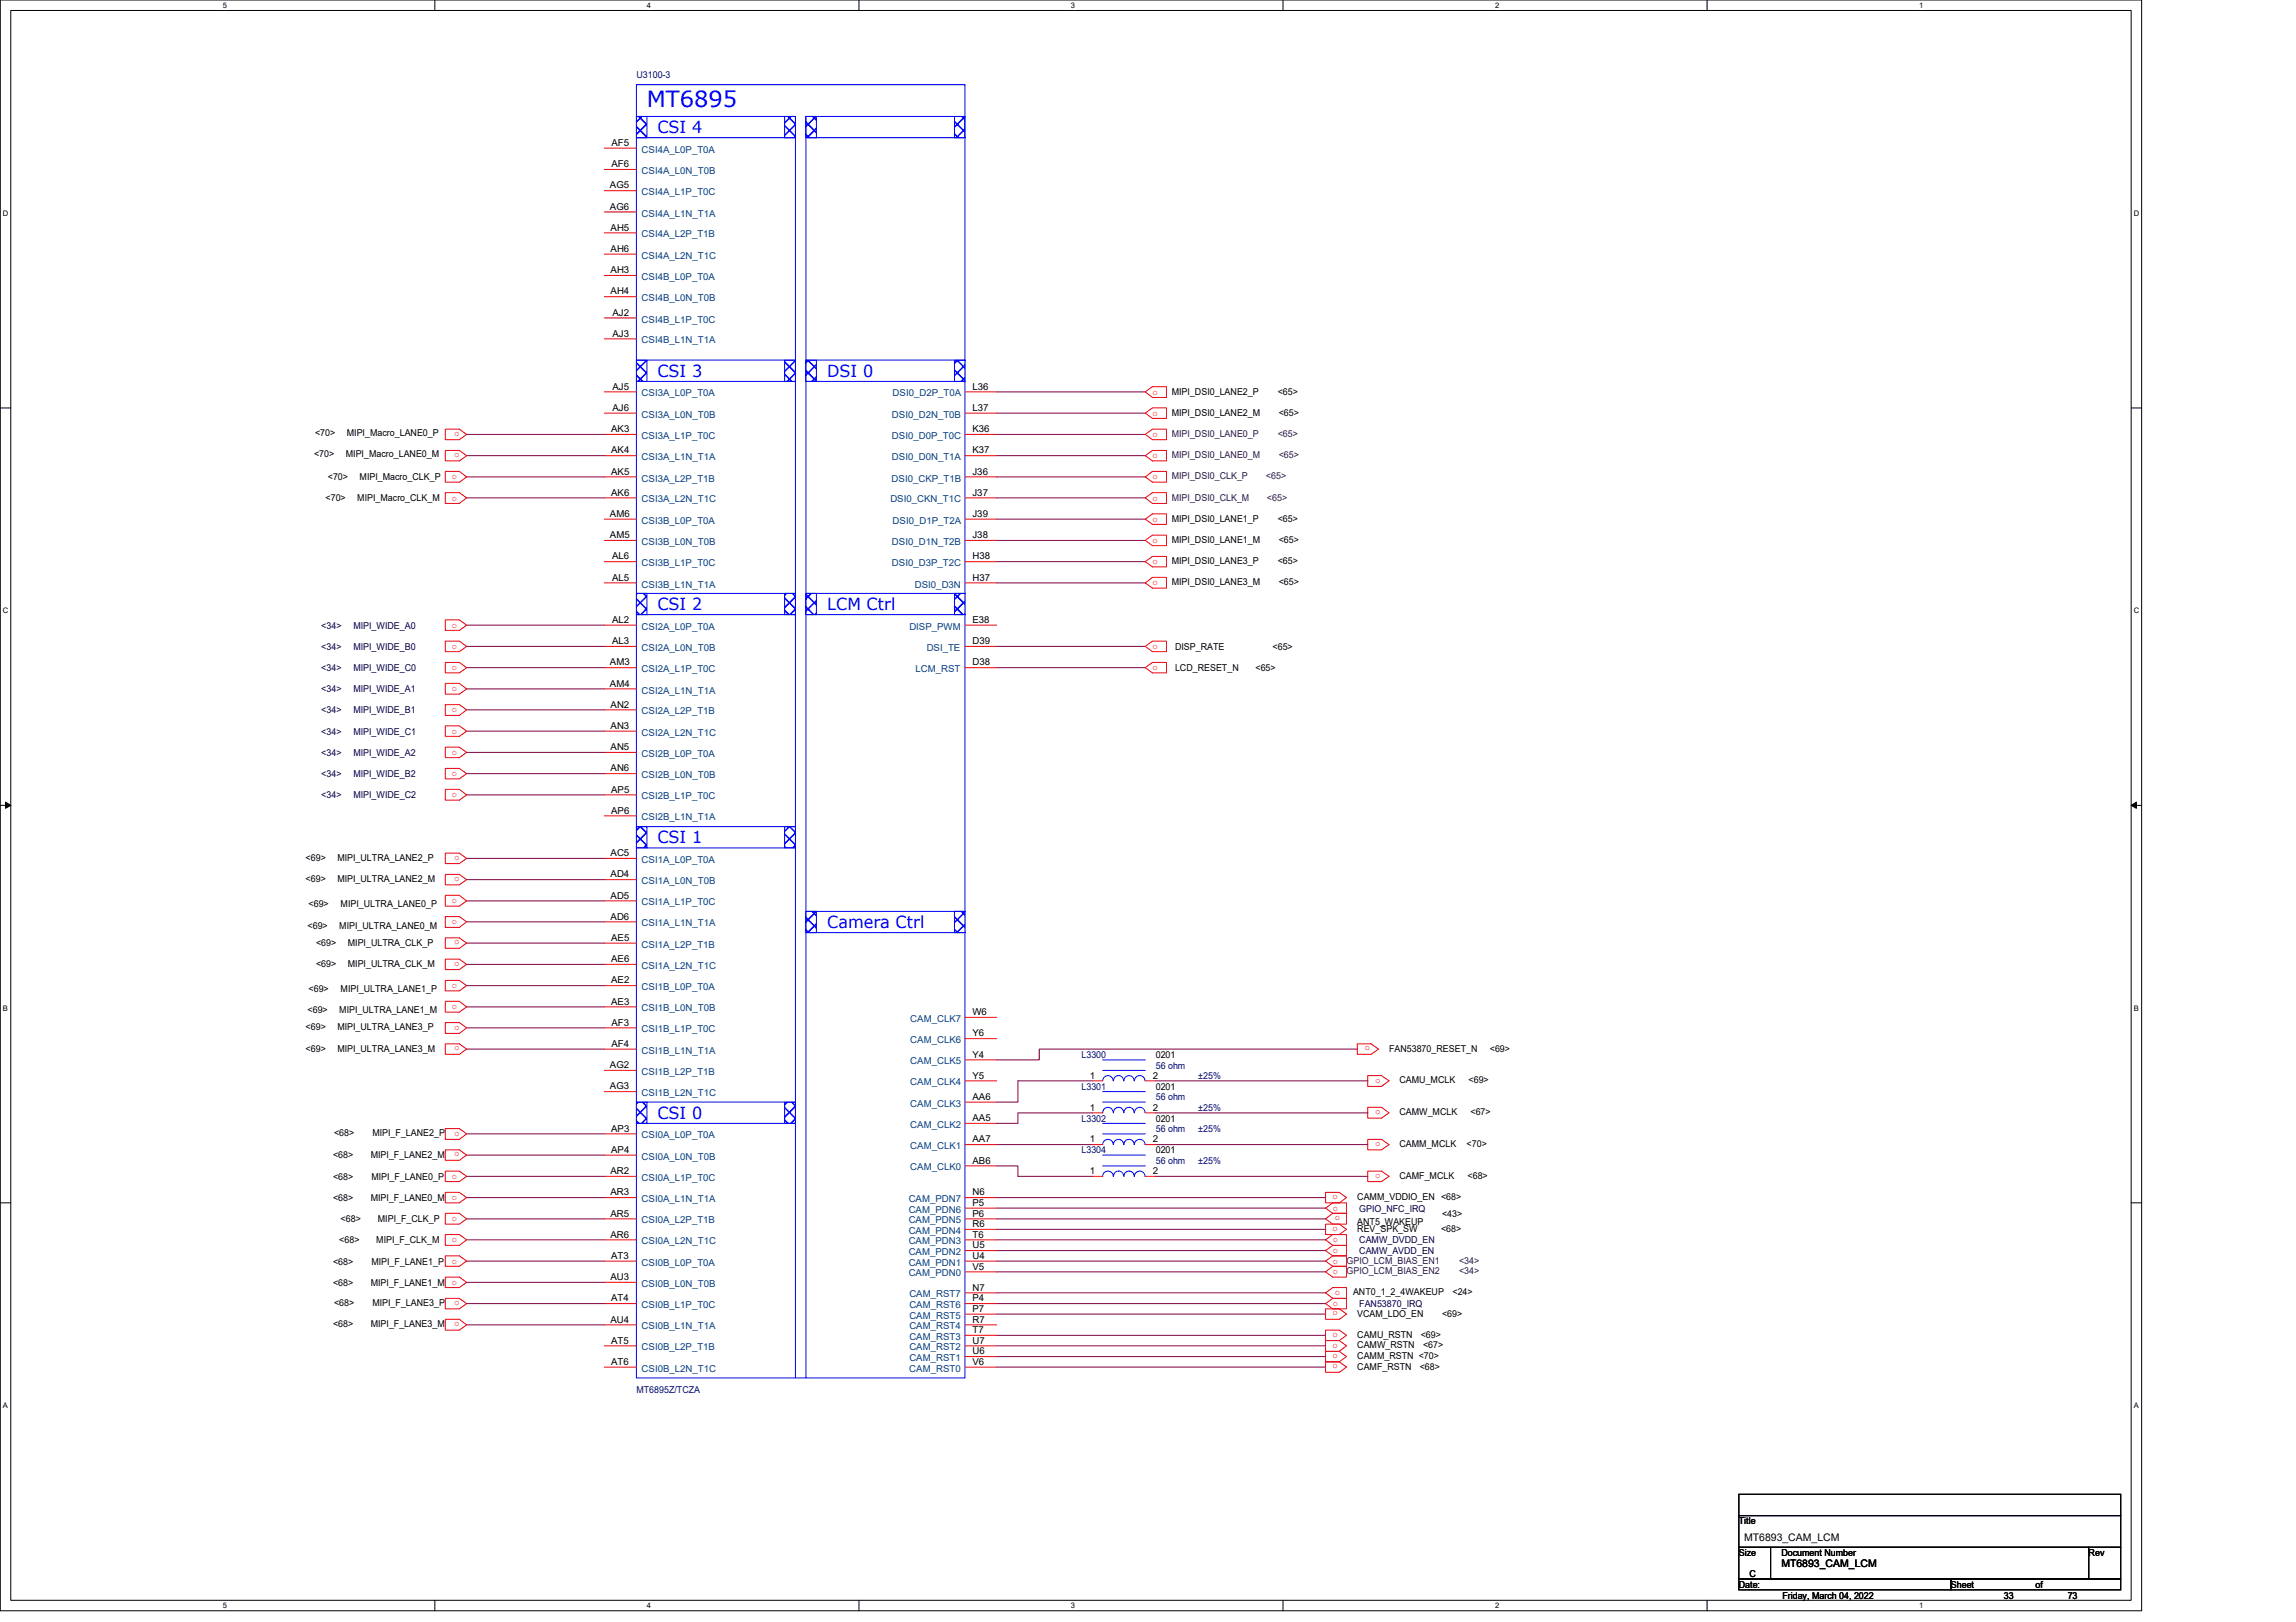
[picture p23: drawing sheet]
<svg xmlns="http://www.w3.org/2000/svg" width="297mm" height="210mm" viewBox="0 0 297 210" stroke-linecap="round" stroke-linejoin="round" font-family="sans-serif">
<defs><g id="words">
<text font-size="2.9" fill="#00f" x="83.7" y="13.8">MT6895</text>
<g font-size="2.2" fill="#00f">
<text x="85" y="17.2">CSI 4</text>
<text x="85" y="48.8">CSI 3</text>
<text x="107" y="48.8">DSI 0</text>
<text x="85" y="79">CSI 2</text>
<text x="107" y="79">LCM Ctrl</text>
<text x="85" y="109.1">CSI 1</text>
<text x="107" y="120.1">Camera Ctrl</text>
<text x="85" y="144.8">CSI 0</text>
</g>
<g font-size="1.4">
<text x="225.6" y="199.4">MT6893_CAM_LCM</text>
<text x="230.5" y="202.8">MT6893_CAM_LCM</text>
</g>
<g font-size="1.2" fill="#000080">
<text x="82.3" y="10">U3100-3</text>
<text x="139.9" y="136.9">L3300</text>
<text x="139.9" y="141">L3301</text>
<text x="149.5" y="138.3">56 ohm</text>
<text x="149.5" y="142.4">56 ohm</text>
<text x="155" y="139.7">±25%</text>
<text x="155" y="143.8">±25%</text>
<text x="139.9" y="149.3">L3304</text>
<text x="139.9" y="145.2">L3302</text>
<text x="149.5" y="146.5">56 ohm</text>
<text x="155" y="146.5">±25%</text>
<text x="149.5" y="150.6">56 ohm</text>
<text x="155" y="150.6">±25%</text>
<text x="82.3" y="180.3">MT6895Z/TCZA</text>
</g>
<g font-size="1.2">
<text x="79.1" y="18.9">AF5</text>
<text x="79.1" y="21.6">AF6</text>
<text x="78.9" y="24.4">AG5</text>
<text x="78.9" y="27.1">AG6</text>
<text x="79" y="29.8">AH5</text>
<text x="79" y="35.3">AH3</text>
<text x="79" y="32.6">AH6</text>
<text x="79" y="38.1">AH4</text>
<text x="79.2" y="40.9">AJ2</text>
<text x="79.2" y="43.6">AJ3</text>
<text x="79.2" y="50.4">AJ5</text>
<text x="79.2" y="53.2">AJ6</text>
<text x="125.8" y="50.4">L36</text>
<text x="125.8" y="53.2">L37</text>
<text x="151.6" y="51.1">MIPI_DSI0_LANE2_P</text>
<text x="151.6" y="53.8">MIPI_DSI0_LANE2_M</text>
<text x="165.3" y="51.1">&lt;65&gt;</text>
<text x="165.4" y="53.8">&lt;65&gt;</text>
<text x="40.6" y="59.1">&lt;70&gt;</text>
<text x="40.8" y="56.4">&lt;70&gt;</text>
<text x="44.7" y="59.1">MIPI_Macro_LANE0_M</text>
<text x="44.9" y="56.4">MIPI_Macro_LANE0_P</text>
<text x="79.1" y="55.9">AK3</text>
<text x="79.1" y="58.7">AK4</text>
<text x="125.8" y="55.9">K36</text>
<text x="125.8" y="58.7">K37</text>
<text x="42.1" y="64.9">&lt;70&gt;</text>
<text x="42.4" y="62.1">&lt;70&gt;</text>
<text x="46.2" y="64.9">MIPI_Macro_CLK_M</text>
<text x="46.5" y="62.1">MIPI_Macro_CLK_P</text>
<text x="79.1" y="61.4">AK5</text>
<text x="79.1" y="64.1">AK6</text>
<text x="125.8" y="61.4">J36</text>
<text x="125.8" y="64.1">J37</text>
<text x="78.9" y="66.9">AM6</text>
<text x="78.9" y="69.6">AM5</text>
<text x="125.8" y="66.9">J39</text>
<text x="125.8" y="69.6">J38</text>
<text x="151.6" y="67.5">MIPI_DSI0_LANE1_P</text>
<text x="151.6" y="70.3">MIPI_DSI0_LANE1_M</text>
<text x="165.3" y="67.5">&lt;65&gt;</text>
<text x="165.4" y="70.3">&lt;65&gt;</text>
<text x="79.2" y="72.4">AL6</text>
<text x="79.2" y="75.1">AL5</text>
<text x="125.8" y="75.1">H37</text>
<text x="125.8" y="72.4">H38</text>
<text x="151.6" y="73">MIPI_DSI0_LANE3_P</text>
<text x="151.6" y="75.7">MIPI_DSI0_LANE3_M</text>
<text x="165.3" y="73">&lt;65&gt;</text>
<text x="165.4" y="75.7">&lt;65&gt;</text>
<text x="79.2" y="80.6">AL2</text>
<text x="79.2" y="83.4">AL3</text>
<text x="125.8" y="83.4">D39</text>
<text x="125.8" y="80.6">E38</text>
<text x="78.9" y="86.1">AM3</text>
<text x="78.9" y="88.9">AM4</text>
<text x="125.8" y="86.1">D38</text>
<text x="152" y="84.1">DISP_RATE</text>
<text x="152" y="86.9">LCD_RESET_N</text>
<text x="162.4" y="86.9">&lt;65&gt;</text>
<text x="164.6" y="84.1">&lt;65&gt;</text>
<text x="79" y="91.6">AN2</text>
<text x="79" y="94.3">AN3</text>
<text x="79" y="97.1">AN5</text>
<text x="79" y="99.8">AN6</text>
<text x="79.1" y="102.6">AP5</text>
<text x="79.1" y="105.3">AP6</text>
<text x="39.5" y="111.4">&lt;69&gt;</text>
<text x="43.6" y="111.4">MIPI_ULTRA_LANE2_P</text>
<text x="79" y="110.8">AC5</text>
<text x="79" y="113.5">AD4</text>
<text x="39.5" y="114.1">&lt;69&gt;</text>
<text x="39.9" y="117.4">&lt;69&gt;</text>
<text x="43.6" y="114.1">MIPI_ULTRA_LANE2_M</text>
<text x="44.1" y="117.4">MIPI_ULTRA_LANE0_P</text>
<text x="79" y="116.3">AD5</text>
<text x="79" y="119">AD6</text>
<text x="39.8" y="120.2">&lt;69&gt;</text>
<text x="40.9" y="125.1">&lt;69&gt;</text>
<text x="40.9" y="122.4">&lt;69&gt;</text>
<text x="43.9" y="120.2">MIPI_ULTRA_LANE0_M</text>
<text x="45" y="122.4">MIPI_ULTRA_CLK_P</text>
<text x="45" y="125.1">MIPI_ULTRA_CLK_M</text>
<text x="79.1" y="121.8">AE5</text>
<text x="79.1" y="124.5">AE6</text>
<text x="39.8" y="131.1">&lt;69&gt;</text>
<text x="39.9" y="128.4">&lt;69&gt;</text>
<text x="43.9" y="131.1">MIPI_ULTRA_LANE1_M</text>
<text x="44.1" y="128.4">MIPI_ULTRA_LANE1_P</text>
<text x="79.1" y="127.3">AE2</text>
<text x="79.1" y="130">AE3</text>
<text x="125.8" y="131.4">W6</text>
<text x="39.5" y="133.4">&lt;69&gt;</text>
<text x="39.5" y="136.1">&lt;69&gt;</text>
<text x="43.6" y="133.4">MIPI_ULTRA_LANE3_P</text>
<text x="43.6" y="136.1">MIPI_ULTRA_LANE3_M</text>
<text x="79.1" y="132.7">AF3</text>
<text x="79.1" y="135.5">AF4</text>
<text x="125.8" y="136.9">Y4</text>
<text x="125.8" y="134.1">Y6</text>
<text x="149.5" y="136.9">0201</text>
<text x="179.7" y="136.1">FAN53870_RESET_N</text>
<text x="192.7" y="136.1">&lt;69&gt;</text>
<text x="78.9" y="138.2">AG2</text>
<text x="78.9" y="141">AG3</text>
<text x="125.8" y="142.3">AA6</text>
<text x="125.8" y="139.6">Y5</text>
<text x="141" y="139.6">1</text>
<text x="141" y="143.7">1</text>
<text x="149.1" y="139.6">2</text>
<text x="149.1" y="143.7">2</text>
<text x="149.5" y="141">0201</text>
<text x="181.1" y="140.2">CAMU_MCLK</text>
<text x="190" y="140.2">&lt;69&gt;</text>
<text x="43.1" y="149.8">&lt;68&gt;</text>
<text x="43.2" y="147.1">&lt;68&gt;</text>
<text x="48" y="149.8">MIPI_F_LANE2_M</text>
<text x="48.2" y="147.1">MIPI_F_LANE2_P</text>
<text x="79.1" y="146.4">AP3</text>
<text x="79.1" y="149.2">AP4</text>
<text x="125.8" y="147.8">AA7</text>
<text x="125.8" y="145.1">AA5</text>
<text x="141" y="147.8">1</text>
<text x="149.1" y="147.8">2</text>
<text x="149.5" y="149.3">0201</text>
<text x="149.5" y="145.2">0201</text>
<text x="181.1" y="148.4">CAMM_MCLK</text>
<text x="181.1" y="144.3">CAMW_MCLK</text>
<text x="189.7" y="148.4">&lt;70&gt;</text>
<text x="190.2" y="144.3">&lt;67&gt;</text>
<text x="43.1" y="155.4">&lt;68&gt;</text>
<text x="43.1" y="152.7">&lt;68&gt;</text>
<text x="48" y="155.4">MIPI_F_LANE0_M</text>
<text x="48" y="152.7">MIPI_F_LANE0_P</text>
<text x="79" y="151.9">AR2</text>
<text x="79" y="154.7">AR3</text>
<text x="125.8" y="150.6">AB6</text>
<text x="125.8" y="154.7">N6</text>
<text x="141" y="151.9">1</text>
<text x="149.1" y="151.9">2</text>
<text x="175.6" y="155.3">CAMM_VDDIO_EN &lt;68&gt;</text>
<text x="181.1" y="152.6">CAMF_MCLK</text>
<text x="189.9" y="152.6">&lt;68&gt;</text>
<text x="43.9" y="160.9">&lt;68&gt;</text>
<text x="44.1" y="158.2">&lt;68&gt;</text>
<text x="48.7" y="160.9">MIPI_F_CLK_M</text>
<text x="48.9" y="158.2">MIPI_F_CLK_P</text>
<text x="79" y="157.4">AR5</text>
<text x="79" y="160.1">AR6</text>
<text x="125.8" y="161.5">U5</text>
<text x="125.8" y="160.1">T6</text>
<text x="125.8" y="158.8">R6</text>
<text x="125.8" y="157.4">P6</text>
<text x="125.8" y="156">P5</text>
<text x="175.6" y="159.4">REV_SPK_SW</text>
<text x="175.6" y="158.6">ANT5_WAKEUP</text>
<text x="186.4" y="159.4">&lt;68&gt;</text>
<text x="186.6" y="157.5">&lt;43&gt;</text>
<text x="43.1" y="166.4">&lt;68&gt;</text>
<text x="43.1" y="163.7">&lt;68&gt;</text>
<text x="48" y="166.4">MIPI_F_LANE1_M</text>
<text x="48" y="163.7">MIPI_F_LANE1_P</text>
<text x="79" y="165.7">AU3</text>
<text x="79.1" y="162.9">AT3</text>
<text x="125.8" y="164.3">V5</text>
<text x="125.8" y="162.9">U4</text>
<text x="125.8" y="167">N7</text>
<text x="175" y="167.6">ANT0_1_2_4WAKEUP</text>
<text x="187.9" y="167.6">&lt;24&gt;</text>
<text x="43.1" y="171.7">&lt;68&gt;</text>
<text x="43.2" y="169">&lt;68&gt;</text>
<text x="48" y="171.7">MIPI_F_LANE3_M</text>
<text x="48.2" y="169">MIPI_F_LANE3_P</text>
<text x="79" y="171.2">AU4</text>
<text x="79.1" y="168.4">AT4</text>
<text x="79.1" y="173.9">AT5</text>
<text x="125.8" y="171.2">R7</text>
<text x="125.8" y="172.5">T7</text>
<text x="125.8" y="173.9">U7</text>
<text x="125.8" y="169.8">P7</text>
<text x="125.8" y="168.4">P4</text>
<text x="175.6" y="173.1">CAMU_RSTN</text>
<text x="175.6" y="170.4">VCAM_LDO_EN</text>
<text x="183.8" y="173.1">&lt;69&gt;</text>
<text x="186.6" y="170.4">&lt;69&gt;</text>
<text x="79.1" y="176.6">AT6</text>
<text x="125.8" y="176.6">V6</text>
<text x="125.8" y="175.3">U6</text>
<text x="175.6" y="177.3">CAMF_RSTN</text>
<text x="175.6" y="175.9">CAMM_RSTN &lt;70&gt;</text>
<text x="175.6" y="174.5">CAMW_RSTN</text>
<text x="183.7" y="177.3">&lt;68&gt;</text>
<text x="184.1" y="174.5">&lt;67&gt;</text>
<text x="225" y="197.3">Title</text>
<text x="225" y="201.4">Size</text>
<text x="230.5" y="201.4">Document Number</text>
<text x="270.2" y="201.4">Rev</text>
<text x="225" y="205.5">Date:</text>
<text x="226.4" y="204.1">C</text>
<text x="230.6" y="206.9">Friday, March 04, 2022</text>
<text x="252.4" y="205.5">Sheet</text>
<text x="259.2" y="206.9">33</text>
<text x="263.4" y="205.5">of</text>
<text x="267.5" y="206.9">73</text>
</g>
<g font-size="1.2" fill="#004080">
<text x="83" y="19.8">CSI4A_L0P_T0A</text>
<text x="83" y="22.5">CSI4A_L0N_T0B</text>
<text x="83" y="25.3">CSI4A_L1P_T0C</text>
<text x="83" y="28">CSI4A_L1N_T1A</text>
<text x="83" y="30.7">CSI4A_L2P_T1B</text>
<text x="83" y="33.5">CSI4A_L2N_T1C</text>
<text x="83" y="41.7">CSI4B_L1P_T0C</text>
<text x="83" y="36.2">CSI4B_L0P_T0A</text>
<text x="83" y="39">CSI4B_L0N_T0B</text>
<text x="83" y="44.4">CSI4B_L1N_T1A</text>
<text x="83" y="51.3">CSI3A_L0P_T0A</text>
<text x="115.5" y="51.3">DSI0_D2P_T0A</text>
<text x="83" y="54.1">CSI3A_L0N_T0B</text>
<text x="83" y="56.8">CSI3A_L1P_T0C</text>
<text x="83" y="59.6">CSI3A_L1N_T1A</text>
<text x="115.4" y="54.1">DSI0_D2N_T0B</text>
<text x="115.4" y="56.8">DSI0_D0P_T0C</text>
<text x="115.4" y="59.6">DSI0_D0N_T1A</text>
<text x="83" y="62.3">CSI3A_L2P_T1B</text>
<text x="83" y="65">CSI3A_L2N_T1C</text>
<text x="115.2" y="65">DSI0_CKN_T1C</text>
<text x="115.4" y="62.3">DSI0_CKP_T1B</text>
<text x="83" y="67.8">CSI3B_L0P_T0A</text>
<text x="83" y="70.5">CSI3B_L0N_T0B</text>
<text x="115.4" y="70.5">DSI0_D1N_T2B</text>
<text x="115.5" y="67.8">DSI0_D1P_T2A</text>
<text x="83" y="73.3">CSI3B_L1P_T0C</text>
<text x="83" y="76">CSI3B_L1N_T1A</text>
<text x="115.4" y="73.3">DSI0_D3P_T2C</text>
<text x="118.4" y="76">DSI0_D3N</text>
<text x="83" y="81.5">CSI2A_L0P_T0A</text>
<text x="117.6" y="81.5">DISP_PWM</text>
<text x="83" y="84.2">CSI2A_L0N_T0B</text>
<text x="83" y="87">CSI2A_L1P_T0C</text>
<text x="83" y="89.7">CSI2A_L1N_T1A</text>
<text x="118.4" y="87">LCM_RST</text>
<text x="119.9" y="84.2">DSI_TE</text>
<text x="83" y="92.5">CSI2A_L2P_T1B</text>
<text x="83" y="95.2">CSI2A_L2N_T1C</text>
<text x="83" y="98">CSI2B_L0P_T0A</text>
<text x="83" y="100.7">CSI2B_L0N_T0B</text>
<text x="83" y="103.5">CSI2B_L1P_T0C</text>
<text x="83" y="106.2">CSI2B_L1N_T1A</text>
<text x="83" y="111.7">CSI1A_L0P_T0A</text>
<text x="83" y="114.4">CSI1A_L0N_T0B</text>
<text x="83" y="117.2">CSI1A_L1P_T0C</text>
<text x="83" y="119.9">CSI1A_L1N_T1A</text>
<text x="83" y="122.6">CSI1A_L2P_T1B</text>
<text x="83" y="125.4">CSI1A_L2N_T1C</text>
<text x="83" y="128.1">CSI1B_L0P_T0A</text>
<text x="83" y="130.9">CSI1B_L0N_T0B</text>
<text x="83" y="133.6">CSI1B_L1P_T0C</text>
<text x="83" y="136.4">CSI1B_L1N_T1A</text>
<text x="117.8" y="132.3">CAM_CLK7</text>
<text x="117.8" y="137.8">CAM_CLK5</text>
<text x="117.8" y="135">CAM_CLK6</text>
<text x="83" y="139.1">CSI1B_L2P_T1B</text>
<text x="83" y="141.9">CSI1B_L2N_T1C</text>
<text x="117.8" y="143.2">CAM_CLK3</text>
<text x="117.8" y="140.5">CAM_CLK4</text>
<text x="83" y="147.3">CSI0A_L0P_T0A</text>
<text x="117.8" y="148.7">CAM_CLK1</text>
<text x="117.8" y="146">CAM_CLK2</text>
<text x="83" y="150.1">CSI0A_L0N_T0B</text>
<text x="83" y="152.8">CSI0A_L1P_T0C</text>
<text x="83" y="155.6">CSI0A_L1N_T1A</text>
<text x="117.6" y="155.6">CAM_PDN7</text>
<text x="117.8" y="151.5">CAM_CLK0</text>
<text x="83" y="158.3">CSI0A_L2P_T1B</text>
<text x="83" y="161">CSI0A_L2N_T1C</text>
<text x="117.6" y="161">CAM_PDN3</text>
<text x="117.6" y="159.7">CAM_PDN4</text>
<text x="117.6" y="158.3">CAM_PDN5</text>
<text x="117.6" y="156.9">CAM_PDN6</text>
<text x="83" y="163.8">CSI0B_L0P_T0A</text>
<text x="83" y="166.5">CSI0B_L0N_T0B</text>
<text x="117.6" y="165.2">CAM_PDN0</text>
<text x="117.6" y="163.8">CAM_PDN1</text>
<text x="117.6" y="162.4">CAM_PDN2</text>
<text x="117.6" y="167.9">CAM_RST7</text>
<text x="83" y="169.3">CSI0B_L1P_T0C</text>
<text x="83" y="172">CSI0B_L1N_T1A</text>
<text x="117.6" y="172">CAM_RST4</text>
<text x="117.6" y="173.4">CAM_RST3</text>
<text x="117.6" y="170.6">CAM_RST5</text>
<text x="117.6" y="169.3">CAM_RST6</text>
<text x="83" y="174.8">CSI0B_L2P_T1B</text>
<text x="83" y="177.5">CSI0B_L2N_T1C</text>
<text x="117.6" y="177.5">CAM_RST0</text>
<text x="117.6" y="174.8">CAM_RST2</text>
<text x="117.6" y="176.2">CAM_RST1</text>
</g>
<g font-size="1.2" fill="#f00">
<text x="149.1" y="51.1">o</text>
<text x="149.1" y="53.8">o</text>
<text x="59.4" y="55.9" transform="rotate(180 59.4 55.9)">o</text>
<text x="59.4" y="58.6" transform="rotate(180 59.4 58.6)">o</text>
<text x="149.1" y="56.6">o</text>
<text x="149.1" y="59.3">o</text>
<text x="58.5" y="62">o</text>
<text x="58.5" y="64.8">o</text>
<text x="149.1" y="62">o</text>
<text x="149.1" y="64.8">o</text>
<text x="149.1" y="67.5">o</text>
<text x="149.1" y="70.3">o</text>
<text x="149.1" y="73">o</text>
<text x="149.1" y="75.7">o</text>
<text x="58.5" y="84">o</text>
<text x="58.5" y="81.2">o</text>
<text x="149.1" y="84">o</text>
<text x="58.5" y="89.5">o</text>
<text x="58.5" y="86.7">o</text>
<text x="149.1" y="86.7">o</text>
<text x="58.5" y="95">o</text>
<text x="58.5" y="92.2">o</text>
<text x="58.5" y="100.5">o</text>
<text x="58.5" y="97.7">o</text>
<text x="58.5" y="103.2">o</text>
<text x="59.4" y="110.7" transform="rotate(180 59.4 110.7)">o</text>
<text x="59.4" y="113.5" transform="rotate(180 59.4 113.5)">o</text>
<text x="58.5" y="116.9">o</text>
<text x="58.5" y="119.6">o</text>
<text x="59.4" y="121.7" transform="rotate(180 59.4 121.7)">o</text>
<text x="59.4" y="124.5" transform="rotate(180 59.4 124.5)">o</text>
<text x="58.5" y="127.9">o</text>
<text x="58.5" y="130.6">o</text>
<text x="59.4" y="132.7" transform="rotate(180 59.4 132.7)">o</text>
<text x="59.4" y="135.4" transform="rotate(180 59.4 135.4)">o</text>
<text x="177.2" y="135.4" transform="rotate(180 177.2 135.4)">o</text>
<text x="178.6" y="143.7" transform="rotate(180 178.6 143.7)">o</text>
<text x="178.6" y="139.6" transform="rotate(180 178.6 139.6)">o</text>
<text x="59.4" y="149.1" transform="rotate(180 59.4 149.1)">o</text>
<text x="59.4" y="146.4" transform="rotate(180 59.4 146.4)">o</text>
<text x="178.6" y="147.8" transform="rotate(180 178.6 147.8)">o</text>
<text x="58.5" y="152.6">o</text>
<text x="58.5" y="155.3">o</text>
<text x="173.1" y="154.6" transform="rotate(180 173.1 154.6)">o</text>
<text x="178.6" y="151.9" transform="rotate(180 178.6 151.9)">o</text>
<text x="58.5" y="158">o</text>
<text x="58.5" y="160.8">o</text>
<text x="172.4" y="156.7">o</text>
<text x="172.4" y="160.8">o</text>
<text x="173.1" y="158.8" transform="rotate(180 173.1 158.8)">o</text>
<text x="173.4" y="157.4" transform="rotate(180 173.4 157.4)">o</text>
<text x="58.5" y="163.5">o</text>
<text x="58.5" y="166.3">o</text>
<text x="172.4" y="162.2">o</text>
<text x="172.4" y="163.5">o</text>
<text x="172.4" y="164.9">o</text>
<text x="173.4" y="167" transform="rotate(180 173.4 167)">o</text>
<text x="59.4" y="171.1" transform="rotate(180 59.4 171.1)">o</text>
<text x="59.4" y="168.4" transform="rotate(180 59.4 168.4)">o</text>
<text x="172.4" y="169">o</text>
<text x="173.1" y="173.9" transform="rotate(180 173.1 173.9)">o</text>
<text x="173.1" y="172.5" transform="rotate(180 173.1 172.5)">o</text>
<text x="173.1" y="169.7" transform="rotate(180 173.1 169.7)">o</text>
<text x="173.1" y="175.2" transform="rotate(180 173.1 175.2)">o</text>
<text x="173.1" y="176.6" transform="rotate(180 173.1 176.6)">o</text>
</g>
<g font-size="1.2" fill="#400040">
<text x="151.6" y="56.6">MIPI_DSI0_LANE0_P</text>
<text x="151.6" y="59.3">MIPI_DSI0_LANE0_M</text>
<text x="165.3" y="56.6">&lt;65&gt;</text>
<text x="165.4" y="59.3">&lt;65&gt;</text>
<text x="151.6" y="62">MIPI_DSI0_CLK_P</text>
<text x="151.6" y="64.8">MIPI_DSI0_CLK_M</text>
<text x="163.8" y="62">&lt;65&gt;</text>
<text x="163.9" y="64.8">&lt;65&gt;</text>
<text x="174.2" y="163.5">GPIO_LCM_BIAS_EN1</text>
<text x="174.2" y="164.9">GPIO_LCM_BIAS_EN2</text>
<text x="188.8" y="163.5">&lt;34&gt;</text>
<text x="188.8" y="164.9">&lt;34&gt;</text>
</g>
<g font-size="1.2" fill="#000040">
<text x="41.6" y="81.4">&lt;34&gt;</text>
<text x="45.7" y="81.4">MIPI_WIDE_A0</text>
<text x="41.6" y="89.6">&lt;34&gt;</text>
<text x="41.6" y="86.9">&lt;34&gt;</text>
<text x="41.6" y="84.1">&lt;34&gt;</text>
<text x="45.7" y="89.6">MIPI_WIDE_A1</text>
<text x="45.7" y="86.9">MIPI_WIDE_C0</text>
<text x="45.7" y="84.1">MIPI_WIDE_B0</text>
<text x="41.6" y="95.1">&lt;34&gt;</text>
<text x="41.6" y="92.3">&lt;34&gt;</text>
<text x="45.7" y="95.1">MIPI_WIDE_C1</text>
<text x="45.7" y="92.3">MIPI_WIDE_B1</text>
<text x="41.6" y="100.6">&lt;34&gt;</text>
<text x="41.6" y="97.8">&lt;34&gt;</text>
<text x="45.7" y="100.6">MIPI_WIDE_B2</text>
<text x="45.7" y="97.8">MIPI_WIDE_A2</text>
<text x="41.6" y="103.3">&lt;34&gt;</text>
<text x="45.7" y="103.3">MIPI_WIDE_C2</text>
<text x="175.8" y="156.8">GPIO_NFC_IRQ</text>
<text x="175.9" y="160.9">CAMW_DVDD_EN</text>
<text x="175.9" y="162.3">CAMW_AVDD_EN</text>
<text x="175.9" y="169.2">FAN53870_IRQ</text>
</g>
<g font-size="1">
<text x="28.8" y="1">5</text>
<text x="83.7" y="1">4</text>
<text x="138.6" y="1">3</text>
<text x="193.4" y="1">2</text>
<text x="248.3" y="1">1</text>
<text x=".4" y="27.9">D</text>
<text x="276.1" y="27.9">D</text>
<text x=".4" y="79.4">C</text>
<text x="276.1" y="79.4">C</text>
<text x=".4" y="130.8">B</text>
<text x="276.1" y="130.8">B</text>
<text x=".4" y="182.2">A</text>
<text x="276.1" y="182.2">A</text>
<text x="28.8" y="208.1">5</text>
<text x="83.7" y="208.1">4</text>
<text x="138.6" y="208.1">3</text>
<text x="193.4" y="208.1">2</text>
<text x="248.3" y="208.1">1</text>
</g>
</g></defs>
<path d="M0 0h277.1v208.4h-277.1zM1.4 1.4h274.3v205.7h-274.3z" fill="none" stroke="#000" stroke-width=".13"/>
<g fill="#fff">
<path d="M28.8 .1h.6v1.1h-.6z"/>
<path d="M28.8 207.2h.6v1.1h-.6z"/>
</g>
<path d="M56.3 0v1.4M56.3 207.1v1.3" fill="none" stroke="#000" stroke-width=".13"/>
<g fill="#fff">
<path d="M83.7 .1h.5v1.1h-.5z"/>
<path d="M83.7 207.2h.5v1.1h-.5z"/>
</g>
<path d="M111.1 0v1.4M111.1 207.1v1.3" fill="none" stroke="#000" stroke-width=".13"/>
<g fill="#fff">
<path d="M138.6 .1h.5v1.1h-.5z"/>
<path d="M138.6 207.2h.5v1.1h-.5z"/>
</g>
<path d="M166 0v1.4M166 207.1v1.3" fill="none" stroke="#000" stroke-width=".13"/>
<g fill="#fff">
<path d="M193.4 .1h.6v1.1h-.6z"/>
<path d="M193.4 207.2h.6v1.1h-.6z"/>
</g>
<path d="M220.8 0v1.4M220.8 207.1v1.3" fill="none" stroke="#000" stroke-width=".13"/>
<g fill="#fff">
<path d="M248.3 .1h.5v1.1h-.5z"/>
<path d="M248.3 207.2h.5v1.1h-.5z"/>
<path d="M.4 27.1h.7v1.1h-.7z"/>
<path d="M276.1 27.1h.7v1.1h-.7z"/>
<path d="M.4 78.5h.7v1.1h-.7z"/>
<path d="M276.1 78.5h.7v1.1h-.7z"/>
</g>
<path d="M0 52.8h1.4M275.7 52.8h1.4" fill="none" stroke="#000" stroke-width=".13"/>
<g fill="#fff">
<path d="M.4 129.9h.6v1.1h-.6z"/>
<path d="M276.1 129.9h.6v1.1h-.6z"/>
</g>
<path d="M0 104.2h1.4M.7 103.8l.7 .4-.7 .4zM275.7 104.2h1.4M275.7 104.2l.7-.4v.8z" fill="none" stroke="#000" stroke-width=".13"/>
<path d="M.7 103.8l.7 .4-.7 .4zM275.7 104.2l.7-.4v.8z" fill="#000"/>
<g fill="#fff">
<path d="M.4 181.4h.6v1.1h-.6z"/>
<path d="M276.1 181.4h.6v1.1h-.6z"/>
</g>
<path d="M0 155.7h1.4M275.7 155.7h1.4M225 193.4h49.4v2.7h-49.4zM225 196.1h49.4v4.1h-49.4zM225 200.2h4.1v4.1h-4.1zM225 204.3h27.4v1.4h-27.4zM229.1 200.2h41.1v4.1h-41.1zM252.4 204.3h22v1.4h-22zM270.2 200.2h4.2v4.1h-4.2z" fill="none" stroke="#000" stroke-width=".13"/>
<g fill="none" stroke="#f00" stroke-width=".13">
<path d="M57.6 55.5h1.8l1 .7-1 .7h-1.8zM57.6 58.3h1.8l1 .7-1 .6h-1.8zM148.2 50.7l.9-.7h1.8v1.4h-1.8zM148.2 53.5l.9-.7h1.8v1.3h-1.8zM148.2 56.2l.9-.7h1.8v1.4h-1.8zM148.2 59l.9-.7h1.8v1.3h-1.8zM57.6 61h1.8l1 .7-1 .7h-1.8zM57.6 63.8h1.8l1 .6-1 .8h-1.8zM148.2 61.7l.9-.7h1.8v1.4h-1.8zM148.2 64.4l.9-.6h1.8v1.4h-1.8zM148.2 67.2l.9-.7h1.8v1.4h-1.8zM148.2 69.9l.9-.6h1.8v1.3h-1.8z"/>
<path d="M148.2 72.7l.9-.7h1.8v1.4h-1.8zM148.2 75.4l.9-.7h1.8v1.4h-1.8zM57.6 99.4h1.8l1 .7-1 .7h-1.8zM57.6 96.7h1.8l1 .7-1 .6h-1.8zM57.6 93.9h1.8l1 .7-1 .7h-1.8zM57.6 91.2h1.8l1 .7-1 .7h-1.8zM57.6 88.4h1.8l1 .8-1 .6h-1.8zM57.6 85.7h1.8l1 .7-1 .7h-1.8zM57.6 83h1.8l1 .7-1 .6h-1.8zM57.6 80.2h1.8l1 .7-1 .7h-1.8zM148.2 83.7l.9-.7h1.8v1.3h-1.8zM148.2 86.4l.9-.7h1.8v1.4h-1.8z"/>
<path d="M57.6 102.2h1.8l1 .7-1 .6h-1.8zM57.6 115.9h1.8l1 .7-1 .7h-1.8zM57.6 118.6h1.8l1 .7-1 .7h-1.8zM57.6 110.4h1.8l1 .7-1 .7h-1.8zM57.6 113.2h1.8l1 .6-1 .7h-1.8zM57.6 126.9h1.8l1 .7-1 .6h-1.8zM57.6 129.6h1.8l1 .7-1 .7h-1.8zM57.6 121.4h1.8l1 .6-1 .7h-1.8zM57.6 124.1h1.8l1 .7-1 .7h-1.8zM57.6 132.3h1.8l1 .7-1 .7h-1.8zM57.6 135.1h1.8l1 .7-1 .6h-1.8zM175.6 135.1h1.8l.9 .7-.9 .6h-1.8z"/>
<path d="M177 139.2h1.7l1 .7-1 .7h-1.7zM57.6 148.8h1.8l1 .7-1 .7h-1.8zM57.6 146.1h1.8l1 .6-1 .7h-1.8zM57.6 151.6h1.8l1 .6-1 .7h-1.8zM57.6 154.3h1.8l1 .7-1 .7h-1.8zM57.6 157h1.8l1 .7-1 .7h-1.8zM57.6 159.8h1.8l1 .6-1 .8h-1.8zM141.3 152.2h1.4M141.3 148.1h1.4M148.2 152.2h1.3M148.2 148.1h1.3M171.5 156.3l.9-.6h1.8v1.3h-1.8z"/>
<path d="M171.5 154.3h1.8l.9 .7-.9 .7h-1.8zM171.5 158.4h1.8l.9 .7-.9 .7h-1.8zM171.5 157.7l.9-.7h1.8v1.4h-1.8zM177 151.6h1.7l1 .6-1 .7h-1.7zM177 147.4h1.7l1 .7-1 .7h-1.7zM177 143.3h1.7l1 .7-1 .7h-1.7zM57.6 170.7h1.8l1 .8-1 .6h-1.8zM57.6 168h1.8l1 .7-1 .7h-1.8zM57.6 162.5h1.8l1 .7-1 .7h-1.8zM57.6 165.3h1.8l1 .6-1 .7h-1.8zM171.5 176.2h1.8l.9 .7-.9 .7h-1.8zM171.5 172.1h1.8l.9 .7-.9 .7h-1.8z"/>
<path d="M171.5 169.4h1.8l.9 .7-.9 .6h-1.8zM171.5 164.6l.9-.7h1.8v1.4h-1.8zM171.5 168.7l.9-.7h1.8v1.4h-1.8zM171.5 160.4l.9-.6h1.8v1.4h-1.8zM171.5 167.3l.9-.7h1.8v1.4h-1.8zM172.4 161.2h1.8v1.3h-1.8M172.4 162.5h1.8v1.4h-1.8M172.4 161.2l-.9 .6 .9 .7M172.4 162.5l-.9 .7 .9 .7M173.3 174.9l.9 .7-.9 .6M173.3 173.5l.9 .7-.9 .7M173.3 174.9h-1.8v1.3h1.8"/>
<path d="M173.3 173.5h-1.8v1.4h1.8"/>
</g>
<path d="M142.7 150.9h5.5M142.7 149.5h5.5M142.7 146.7h5.5M142.7 145.4h5.5M144 152.2a.68 .68 0 0 0-.7-.6 .68 .68 0 0 0-.6 .6M144 148.1a.68 .68 0 0 0-.7-.7 .68 .68 0 0 0-.6 .7M145.4 152.2a.66 .66 0 0 0-.7-.6 .66 .66 0 0 0-.6 .6M145.4 148.1a.66 .66 0 0 0-.7-.7 .66 .66 0 0 0-.6 .7M146.7 152.2a.66 .66 0 0 0-.6-.6 .66 .66 0 0 0-.7 .6M146.7 148.1a.66 .66 0 0 0-.6-.7 .66 .66 0 0 0-.7 .7M148.1 152.2a.68 .68 0 0 0-.7-.6 .68 .68 0 0 0-.6 .6M148.1 148.1a.68 .68 0 0 0-.7-.7 .68 .68 0 0 0-.6 .7" fill="none" stroke="#00f" stroke-width=".13"/>
<path d="M123.5 15.1h1.3v2.7h-1.3z" fill-rule="evenodd" fill="#fff"/>
<path d="M123.5 15.1h1.3v2.7h-1.3z" fill-rule="evenodd" fill="#00f"/>
<path d="M82.3 11h42.5v167.3h-42.5zM123.5 15.1h1.3v2.7h-1.3z" fill="none" stroke="#00f" stroke-width=".13"/>
<path d="M104.3 15.1h1.3v2.7h-1.3z" fill-rule="evenodd" fill="#fff"/>
<path d="M104.3 15.1h1.3v2.7h-1.3z" fill-rule="evenodd" fill="#00f"/>
<path d="M104.3 15.1h1.3v2.7h-1.3z" fill="none" stroke="#00f" stroke-width=".13"/>
<path d="M82.3 15.1h1.4v2.7h-1.4z" fill-rule="evenodd" fill="#fff"/>
<path d="M82.3 15.1h1.4v2.7h-1.4z" fill-rule="evenodd" fill="#00f"/>
<path d="M82.3 15.1h1.4v2.7h-1.4z" fill="none" stroke="#00f" stroke-width=".13"/>
<path d="M101.5 15.1h1.4v2.7h-1.4z" fill-rule="evenodd" fill="#fff"/>
<path d="M101.5 15.1h1.4v2.7h-1.4z" fill-rule="evenodd" fill="#00f"/>
<path d="M101.5 15.1h1.4v2.7h-1.4z" fill="none" stroke="#00f" stroke-width=".13"/>
<path d="M82.3 76.8h1.4v2.7h-1.4z" fill-rule="evenodd" fill="#fff"/>
<path d="M82.3 76.8h1.4v2.7h-1.4z" fill-rule="evenodd" fill="#00f"/>
<path d="M82.3 76.8h1.4v2.7h-1.4z" fill="none" stroke="#00f" stroke-width=".13"/>
<path d="M101.5 76.8h1.4v2.7h-1.4z" fill-rule="evenodd" fill="#fff"/>
<path d="M101.5 76.8h1.4v2.7h-1.4z" fill-rule="evenodd" fill="#00f"/>
<path d="M101.5 76.8h1.4v2.7h-1.4z" fill="none" stroke="#00f" stroke-width=".13"/>
<path d="M82.3 107h1.4v2.7h-1.4z" fill-rule="evenodd" fill="#fff"/>
<path d="M82.3 107h1.4v2.7h-1.4z" fill-rule="evenodd" fill="#00f"/>
<path d="M82.3 107h1.4v2.7h-1.4z" fill="none" stroke="#00f" stroke-width=".13"/>
<path d="M101.5 107h1.4v2.7h-1.4z" fill-rule="evenodd" fill="#fff"/>
<path d="M101.5 107h1.4v2.7h-1.4z" fill-rule="evenodd" fill="#00f"/>
<path d="M101.5 107h1.4v2.7h-1.4z" fill="none" stroke="#00f" stroke-width=".13"/>
<path d="M101.5 142.6h1.4v2.8h-1.4z" fill-rule="evenodd" fill="#fff"/>
<path d="M101.5 142.6h1.4v2.8h-1.4z" fill-rule="evenodd" fill="#00f"/>
<path d="M101.5 142.6h1.4v2.8h-1.4z" fill="none" stroke="#00f" stroke-width=".13"/>
<path d="M82.3 142.6h1.4v2.8h-1.4z" fill-rule="evenodd" fill="#fff"/>
<path d="M82.3 142.6h1.4v2.8h-1.4z" fill-rule="evenodd" fill="#00f"/>
<path d="M82.3 142.6h1.4v2.8h-1.4z" fill="none" stroke="#00f" stroke-width=".13"/>
<path d="M104.3 46.6h1.3v2.8h-1.3z" fill-rule="evenodd" fill="#fff"/>
<path d="M104.3 46.6h1.3v2.8h-1.3z" fill-rule="evenodd" fill="#00f"/>
<path d="M104.3 46.6h1.3v2.8h-1.3z" fill="none" stroke="#00f" stroke-width=".13"/>
<path d="M123.5 46.6h1.3v2.8h-1.3z" fill-rule="evenodd" fill="#fff"/>
<path d="M123.5 46.6h1.3v2.8h-1.3z" fill-rule="evenodd" fill="#00f"/>
<path d="M123.5 46.6h1.3v2.8h-1.3z" fill="none" stroke="#00f" stroke-width=".13"/>
<path d="M123.5 76.8h1.3v2.7h-1.3z" fill-rule="evenodd" fill="#fff"/>
<path d="M123.5 76.8h1.3v2.7h-1.3z" fill-rule="evenodd" fill="#00f"/>
<path d="M123.5 76.8h1.3v2.7h-1.3z" fill="none" stroke="#00f" stroke-width=".13"/>
<path d="M104.3 76.8h1.3v2.7h-1.3z" fill-rule="evenodd" fill="#fff"/>
<path d="M104.3 76.8h1.3v2.7h-1.3z" fill-rule="evenodd" fill="#00f"/>
<path d="M104.3 76.8h1.3v2.7h-1.3z" fill="none" stroke="#00f" stroke-width=".13"/>
<path d="M104.3 117.9h1.3v2.8h-1.3z" fill-rule="evenodd" fill="#fff"/>
<path d="M104.3 117.9h1.3v2.8h-1.3z" fill-rule="evenodd" fill="#00f"/>
<path d="M104.3 117.9h1.3v2.8h-1.3z" fill="none" stroke="#00f" stroke-width=".13"/>
<path d="M82.3 46.6h1.4v2.8h-1.4z" fill-rule="evenodd" fill="#fff"/>
<path d="M82.3 46.6h1.4v2.8h-1.4z" fill-rule="evenodd" fill="#00f"/>
<path d="M82.3 46.6h1.4v2.8h-1.4z" fill="none" stroke="#00f" stroke-width=".13"/>
<path d="M101.5 46.6h1.4v2.8h-1.4z" fill-rule="evenodd" fill="#fff"/>
<path d="M101.5 46.6h1.4v2.8h-1.4z" fill-rule="evenodd" fill="#00f"/>
<path d="M101.5 46.6h1.4v2.8h-1.4z" fill="none" stroke="#00f" stroke-width=".13"/>
<path d="M123.5 117.9h1.3v2.8h-1.3z" fill-rule="evenodd" fill="#fff"/>
<path d="M123.5 117.9h1.3v2.8h-1.3z" fill-rule="evenodd" fill="#00f"/>
<g fill="none" stroke="#00f" stroke-width=".13">
<path d="M82.3 15.1h20.6v163.2M82.3 17.8h20.6M104.3 17.8h20.5M124.8 15.1h-20.5v163.2M82.3 46.6h20.6M82.3 49.4h20.6M104.3 46.6h20.5M104.3 49.4h20.5M82.3 79.5h20.6M82.3 76.8h20.6M104.3 79.5h20.5M104.3 76.8h20.5"/>
<path d="M82.3 107h20.6M82.3 109.7h20.6M104.3 117.9h20.5M123.5 117.9h1.3v2.8h-1.3zM104.3 120.7h20.5M142.7 138.5h5.5M142.7 137.2h5.5M144 139.9a.68 .68 0 0 0-.7-.7 .68 .68 0 0 0-.6 .7M145.4 139.9a.66 .66 0 0 0-.7-.7 .66 .66 0 0 0-.6 .7M146.7 139.9a.66 .66 0 0 0-.6-.7 .66 .66 0 0 0-.7 .7M148.1 139.9a.68 .68 0 0 0-.7-.7 .68 .68 0 0 0-.6 .7M82.3 142.6h20.6"/>
<path d="M82.3 145.4h20.6M142.7 142.6h5.5M142.7 141.3h5.5M144 144a.68 .68 0 0 0-.7-.7 .68 .68 0 0 0-.6 .7M145.4 144a.66 .66 0 0 0-.7-.7 .66 .66 0 0 0-.6 .7M146.7 144a.66 .66 0 0 0-.7-.7 .66 .66 0 0 0-.6 .7M148.1 144a.68 .68 0 0 0-.7-.7 .68 .68 0 0 0-.6 .7"/>
</g>
<g fill="none" stroke="#f00" stroke-width=".13">
<path d="M78.2 19.2h4.1M78.2 35.6h4.1M78.2 38.4h4.1M78.2 30.1h4.1M78.2 32.9h4.1M78.2 24.7h4.1M78.2 27.4h4.1M78.2 21.9h4.1M78.2 50.7h4.1M78.2 53.5h4.1M78.2 56.2h4.1M78.2 59h4.1"/>
<path d="M78.2 41.1h4.1M78.2 43.9h4.1M124.8 50.7h4.1M124.8 53.5h4.1M124.8 56.2h4.1M124.8 59h4.1M78.2 61.7h4.1M78.2 64.4h4.1M78.2 67.2h4.1M78.2 69.9h4.1M78.2 72.7h4.1M78.2 75.4h4.1"/>
<path d="M124.8 61.7h4.1M124.8 64.4h4.1M124.8 67.2h4.1M124.8 69.9h4.1M124.8 72.7h4.1M124.8 75.4h4.1M78.2 80.9h4.1M78.2 83.7h4.1M78.2 86.4h4.1M78.2 89.2h4.1M78.2 91.9h4.1M78.2 94.6h4.1"/>
<path d="M78.2 97.4h4.1M124.8 80.9h4.1M124.8 83.7h4.1M124.8 86.4h4.1M78.2 119.3h4.1M78.2 100.1h4.1M78.2 102.9h4.1M78.2 105.6h4.1M78.2 111.1h4.1M78.2 113.8h4.1M78.2 116.6h4.1M78.2 122h4.1"/>
<path d="M78.2 124.8h4.1M78.2 127.6h4.1M78.2 130.3h4.1M78.2 133h4.1M78.2 135.8h4.1M78.2 138.5h4.1M124.8 139.9h4.1M124.8 131.7h4.1M124.8 137.2h4.1M124.8 134.4h4.1M141.3 139.9h1.4M148.2 139.9h1.3"/>
<path d="M78.2 141.3h4.1M78.2 146.7h4.1M78.2 149.5h4.1M78.2 152.2h4.1M78.2 155h4.1M78.2 157.7h4.1M124.8 150.9h4.1M124.8 148.1h4.1M124.8 145.4h4.1M124.8 142.6h4.1M124.8 159.1h4.1M124.8 155h4.1"/>
<path d="M124.8 157.7h4.1M124.8 156.3h4.1M141.3 144h1.4M148.2 144h1.3M78.2 160.4h4.1M78.2 163.2h4.1M78.2 165.9h4.1M78.2 168.7h4.1M78.2 171.5h4.1M78.2 174.2h4.1M78.2 176.9h4.1M124.8 176.9h4.1"/>
<path d="M124.8 164.6h4.1M124.8 160.4h4.1M124.8 163.2h4.1M124.8 161.8h4.1M124.8 168.7h4.1M124.8 171.5h4.1M124.8 174.2h4.1M124.8 172.8h4.1M124.8 175.6h4.1M124.8 170.1h4.1M124.8 167.3h4.1"/>
</g>
<g fill="none" stroke="#800040" stroke-width=".13">
<path d="M60.4 56.2h17.8M60.4 59h17.8M128.9 56.2h19.3M128.9 59h19.3M128.9 50.7h19.3M128.9 53.5h19.3M60.4 61.7h17.8M60.4 64.4h17.8M128.9 61.7h19.3M128.9 64.4h19.3M128.9 67.2h19.3M128.9 69.9h19.3"/>
<path d="M128.9 72.7h19.3M128.9 75.4h19.3M60.4 80.9h17.8M60.4 83.7h17.8M60.4 86.4h17.8M60.4 89.2h17.8M60.4 91.9h17.8M60.4 94.6h17.8M60.4 97.4h17.8M128.9 83.7h19.3M128.9 86.4h19.3M60.4 111.1h17.8"/>
<path d="M60.4 113.8h17.8M60.4 116.6h17.8M60.4 119.3h17.8M60.4 100.1h17.8M60.4 102.9h17.8M60.4 122h17.8M60.4 124.8h17.8M60.4 127.6h17.8M60.4 130.3h17.8M60.4 133h17.8M60.4 135.8h17.8M141.3 139.9h-9.6v2.7h-2.8"/>
<path d="M149.5 139.9h27.5M175.6 135.8h-41.2v1.4h-5.5M60.4 152.2h17.8M60.4 146.7h17.8M60.4 157.7h17.8M60.4 155h17.8M60.4 149.5h17.8M128.9 156.3h42.6M128.9 159.1h42.6M128.9 157.7h42.6M128.9 150.9h2.8v1.3h9.6M128.9 148.1h12.4"/>
<path d="M128.9 155h42.6M141.3 144h-9.6v1.4h-2.8M149.5 144h27.5M149.5 148.1h27.5M149.5 152.2h27.5M60.4 168.7h17.8M60.4 163.2h17.8M60.4 160.4h17.8M60.4 165.9h17.8M60.4 171.5h17.8M128.9 168.7h42.6M128.9 160.4h42.6"/>
<path d="M128.9 161.8h42.6M128.9 172.8h42.6M128.9 174.2h42.6M128.9 175.6h42.6M128.9 176.9h42.6M128.9 167.3h42.6M128.9 163.2h42.6M128.9 170.1h42.6M128.9 164.6h42.6"/>
</g>
<use href="#words"/>
</svg>
